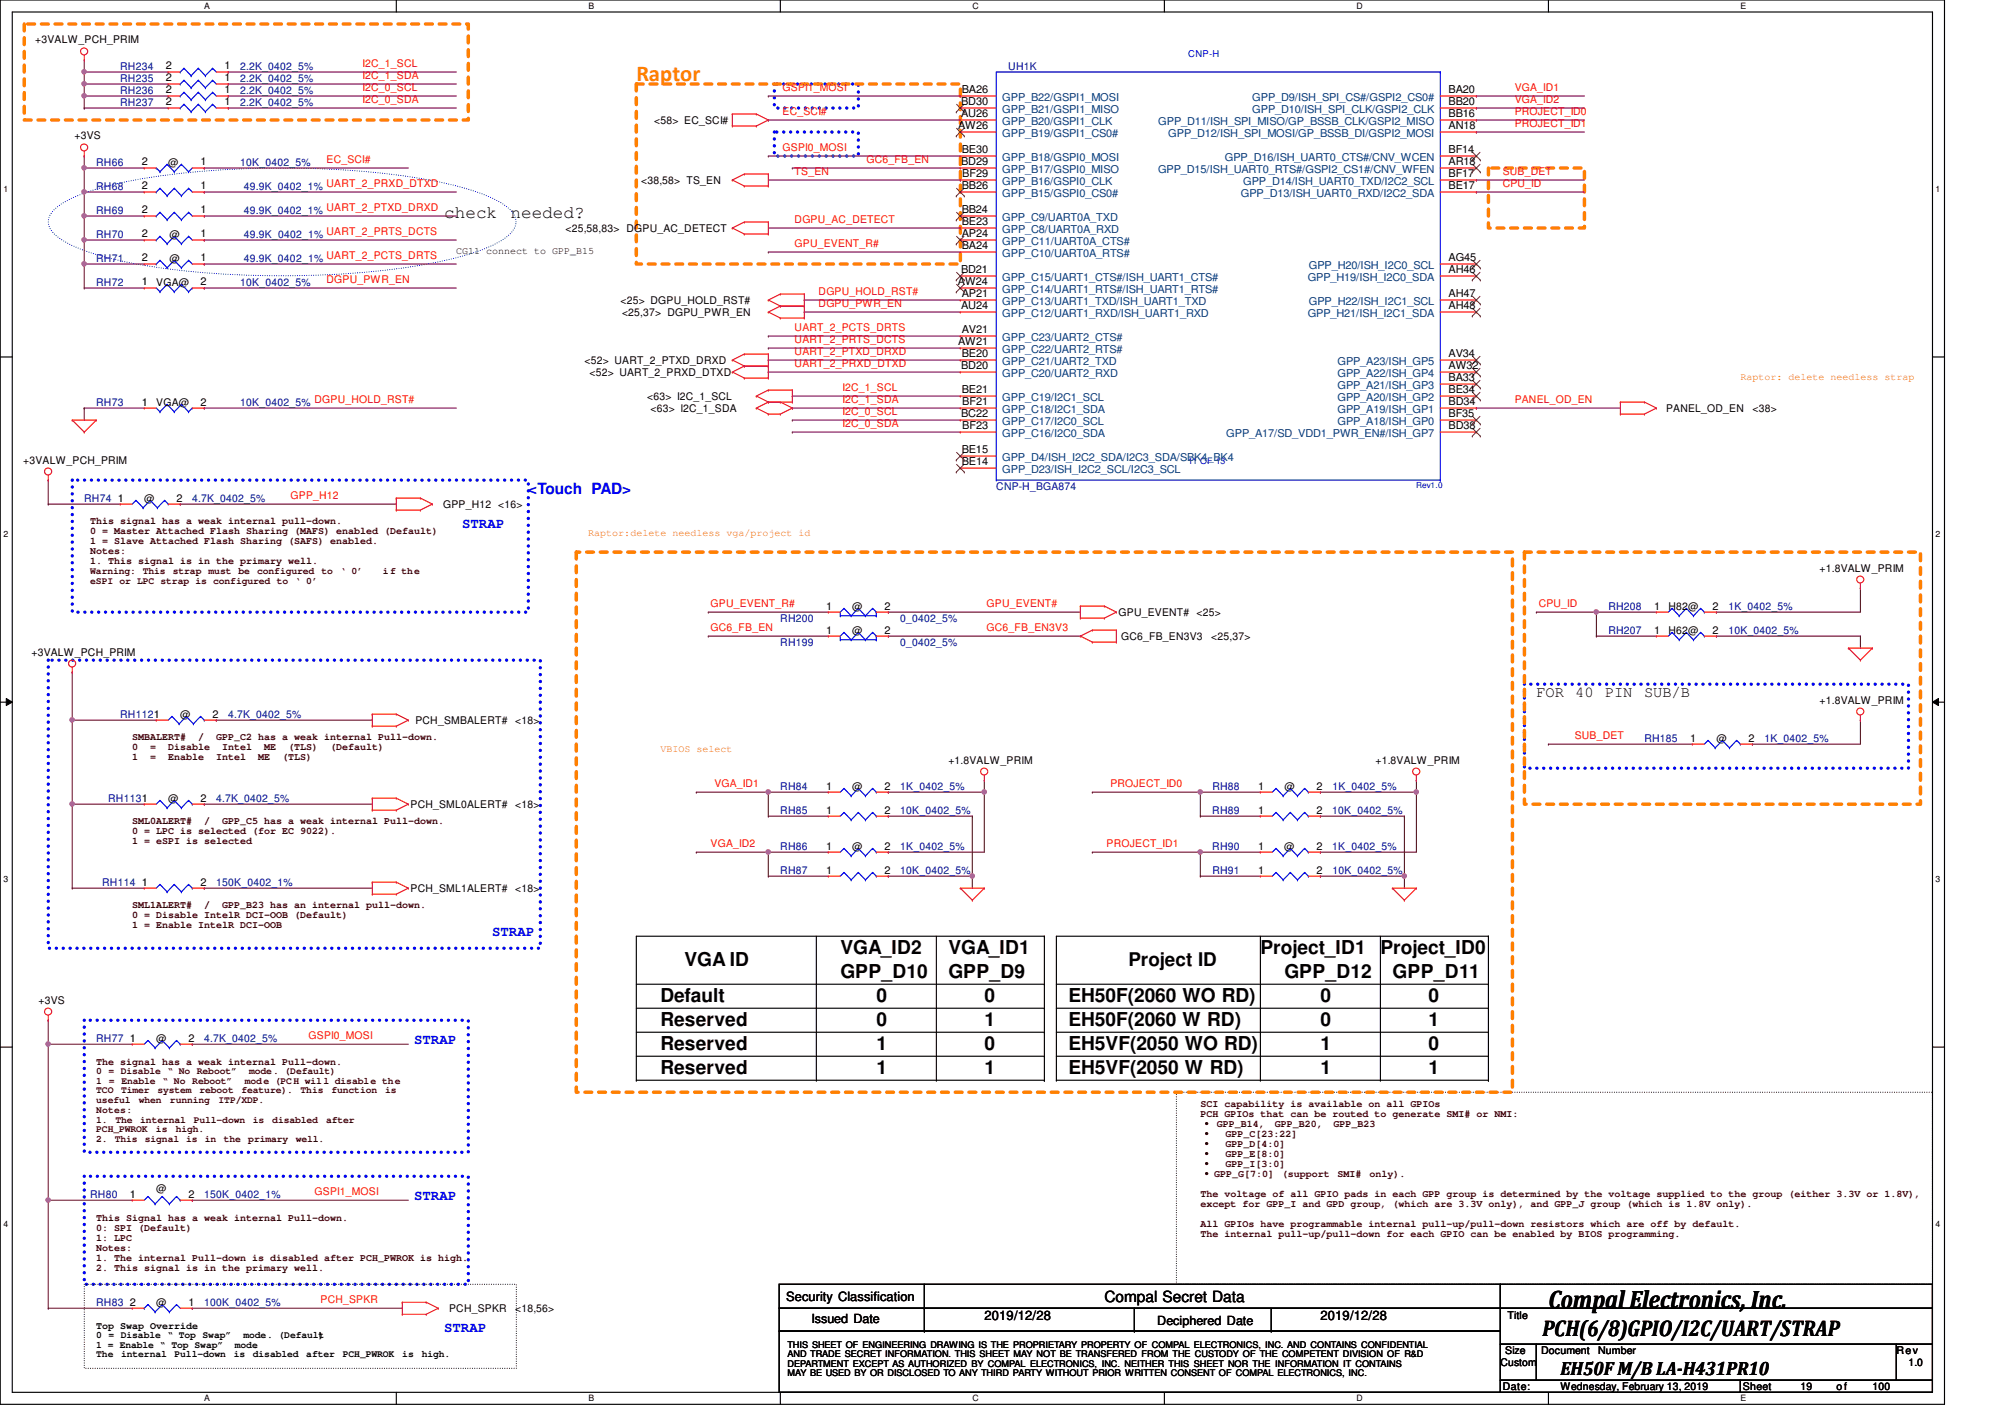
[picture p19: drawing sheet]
<svg xmlns="http://www.w3.org/2000/svg" width="297mm" height="210mm" viewBox="0 0 297 210" stroke-linecap="round" stroke-linejoin="round" font-family="sans-serif">
<defs><g id="words">
<text font-size="3.7" x="229.4" y="193.8">Compal Electronics, Inc.</text>
<text font-size="3.3" fill="#ff8000" x="94.3" y="12.1">Raptor</text>
<text font-size="3.3" x="228.5" y="197.9">PCH(6/8)GPIO/I2C/UART/STRAP</text>
<g font-size="2.8">
<text x="101.4" y="143.1">VGA ID</text>
<text x="124.5" y="141.3">VGA_ID2</text>
<text x="140.5" y="141.3">VGA_ID1</text>
<text x="167.2" y="143.1">Project ID</text>
<text x="186.7" y="141.3">Project_ID1</text>
<text x="204.5" y="141.3">Project_ID0</text>
<text x="97.8" y="148.4">Default</text>
<text x="124.5" y="144.9">GPP_D10</text>
<text x="129.8" y="148.4">0</text>
<text x="140.5" y="144.9">GPP_D9</text>
<text x="145.8" y="148.4">0</text>
<text x="158.3" y="148.4">EH50F(2060 WO RD)</text>
<text x="190.3" y="144.9">GPP_D12</text>
<text x="195.6" y="148.4">0</text>
<text x="206.3" y="144.9">GPP_D11</text>
<text x="211.6" y="148.4">0</text>
<text x="97.8" y="152">Reserved</text>
<text x="97.8" y="155.5">Reserved</text>
<text x="129.8" y="152">0</text>
<text x="129.8" y="155.5">1</text>
<text x="145.8" y="155.5">0</text>
<text x="145.8" y="152">1</text>
<text x="158.3" y="152">EH50F(2060 W RD)</text>
<text x="158.3" y="155.5">EH5VF(2050 WO RD)</text>
<text x="195.6" y="152">0</text>
<text x="195.6" y="155.5">1</text>
<text x="211.6" y="155.5">0</text>
<text x="211.6" y="152">1</text>
<text x="97.8" y="159.1">Reserved</text>
<text x="129.8" y="159.1">1</text>
<text x="145.8" y="159.1">1</text>
<text x="158.3" y="159.1">EH5VF(2050 W RD)</text>
<text x="195.6" y="159.1">1</text>
<text x="211.6" y="159.1">1</text>
<text x="231.2" y="203.6">EH50F M/B LA-H431PR10</text>
</g>
<g font-size="2.6">
<text x="65.8" y="32.3">check</text>
<text x="75.6" y="32.3">needed?</text>
</g>
<text font-size="2.3" fill="#00f" x="78.3" y="73.2">&lt;Touch PAD&gt;</text>
<g font-size="2.3">
<text x="227.6" y="103.2">FOR</text>
<text x="233.4" y="103.2">40</text>
<text x="237.8" y="103.2">PIN</text>
<text x="243.6" y="103.2">SUB/B</text>
<text x="163.6" y="192.9">Compal Secret Data</text>
</g>
<g font-size="2.1" fill="#00f">
<text x="68.5" y="78.1">STRAP</text>
<text x="72.9" y="138.6">STRAP</text>
<text x="61.4" y="154.6">STRAP</text>
<text x="61.4" y="177.7">STRAP</text>
<text x="65.8" y="197.3">STRAP</text>
</g>
<g font-size="1.9">
<text x="116.5" y="192.7">Security Classification</text>
<text x="120.2" y="196">Issued Date</text>
<text x="145.8" y="195.6">2019/12/28</text>
<text x="171.4" y="196.2">Deciphered Date</text>
<text x="195.6" y="195.6">2019/12/28</text>
</g>
<g font-size="1.6">
<text x="5.2" y="6.4">+3VALW_PCH_PRIM</text>
<text x="24.6" y="10.3">2</text>
<text x="33.3" y="10.3">1</text>
<text x="24.6" y="15.6">2</text>
<text x="24.6" y="12.1">2</text>
<text x="24.6" y="13.8">2</text>
<text x="33.3" y="15.6">1</text>
<text x="33.3" y="12.1">1</text>
<text x="33.3" y="13.8">1</text>
<text x="142.4" y="17.4">AU26</text>
<text x="142.4" y="15.6">BD30</text>
<text x="142.5" y="13.8">BA26</text>
<text x="214.6" y="13.8">BA20</text>
<text x="214.6" y="17.4">BB16</text>
<text x="214.6" y="15.6">BB20</text>
<text x="11" y="20.7">+3VS</text>
<text x="96.9" y="18.3">&lt;58&gt; EC_SCI#</text>
<text x="141.9" y="19.2">AW26</text>
<text x="142.5" y="22.7">BE30</text>
<text x="214.6" y="22.7">BF14</text>
<text x="214.6" y="19.2">AN18</text>
<text x="21" y="28.1">2</text>
<text x="21" y="24.5">2</text>
<text x="24.9" y="24.6">@</text>
<text x="29.7" y="28.1">1</text>
<text x="29.7" y="24.5">1</text>
<text x="95" y="27.2">&lt;38,58&gt; TS_EN</text>
<text x="142.4" y="24.5">BD29</text>
<text x="142.5" y="28.1">BB26</text>
<text x="142.6" y="26.3">BF29</text>
<text x="214.6" y="24.5">AR18</text>
<text x="214.6" y="26.3">BF17</text>
<text x="214.6" y="28.1">BE17</text>
<text x="21" y="31.6">2</text>
<text x="21" y="35.2">2</text>
<text x="25.1" y="35.2">@</text>
<text x="29.7" y="31.6">1</text>
<text x="29.7" y="35.2">1</text>
<text x="83.8" y="34.3">&lt;25,58,83&gt; DGPU_AC_DETECT</text>
<text x="142.5" y="31.6">BB24</text>
<text x="142.5" y="35.2">AP24</text>
<text x="142.5" y="33.4">BE23</text>
<text x="21" y="38.7">2</text>
<text x="25.1" y="38.8">@</text>
<text x="29.7" y="38.7">1</text>
<text x="142.4" y="40.5">BD21</text>
<text x="142.5" y="37">BA24</text>
<text x="214.6" y="40.5">AH46</text>
<text x="214.6" y="38.7">AG45</text>
<text x="21" y="42.3">1</text>
<text x="23.2" y="42.3">VGA@</text>
<text x="29.7" y="42.3">2</text>
<text x="91.9" y="45">&lt;25&gt; DGPU_HOLD_RST#</text>
<text x="92.2" y="46.8">&lt;25,37&gt; DGPU_PWR_EN</text>
<text x="141.9" y="42.3">AW24</text>
<text x="142.4" y="45.8">AU24</text>
<text x="142.5" y="44.1">AP21</text>
<text x="214.6" y="45.8">AH48</text>
<text x="214.6" y="44.1">AH47</text>
<text x="86.6" y="53.9">&lt;52&gt; UART_2_PTXD_DRXD</text>
<text x="141.9" y="51.2">AW21</text>
<text x="142.5" y="53">BE20</text>
<text x="142.5" y="49.4">AV21</text>
<text x="214.6" y="53">AV34</text>
<text x="87.3" y="55.7">&lt;52&gt; UART_2_PRXD_DTXD</text>
<text x="95.9" y="59.2">&lt;63&gt; I2C_1_SCL</text>
<text x="142.4" y="54.7">BD20</text>
<text x="142.5" y="58.3">BE21</text>
<text x="214.6" y="58.3">BE34</text>
<text x="214.6" y="56.5">BA33</text>
<text x="214.6" y="54.7">AW32</text>
<text x="21" y="60.1">1</text>
<text x="23.2" y="60.1">VGA@</text>
<text x="29.7" y="60.1">2</text>
<text x="96.4" y="61">&lt;63&gt; I2C_1_SDA</text>
<text x="142.4" y="61.8">BC22</text>
<text x="142.6" y="63.6">BF23</text>
<text x="142.6" y="60.1">BF21</text>
<text x="214.6" y="61.8">BF35</text>
<text x="214.6" y="60.1">BD34</text>
<text x="214.6" y="63.6">BD38</text>
<text x="246.8" y="61">PANEL_OD_EN</text>
<text x="259.6" y="61">&lt;38&gt;</text>
<text x="3.4" y="68.7">+3VALW_PCH_PRIM</text>
<text x="142.5" y="67.2">BE15</text>
<text x="142.5" y="69">BE14</text>
<text x="17.5" y="74.3">1</text>
<text x="21.4" y="74.3">@</text>
<text x="26.2" y="74.3">2</text>
<text x="65.7" y="75.2">GPP_H12 &lt;16&gt;</text>
<text x="269.6" y="84.7">+1.8VALW_PRIM</text>
<text x="122.4" y="90.3">1</text>
<text x="122.4" y="93.8">1</text>
<text x="126.3" y="90.3">@</text>
<text x="126.3" y="93.9">@</text>
<text x="131.1" y="90.3">2</text>
<text x="131.1" y="93.8">2</text>
<text x="165.7" y="91.2">GPU_EVENT# &lt;25&gt;</text>
<text x="166.1" y="94.8">GC6_FB_EN3V3</text>
<text x="179.4" y="94.8">&lt;25,37&gt;</text>
<text x="245" y="90.3">1</text>
<text x="245.1" y="93.8">1</text>
<text x="247.2" y="90.3">H82@</text>
<text x="247.2" y="93.9">H62@</text>
<text x="253.7" y="90.3">2</text>
<text x="253.7" y="93.8">2</text>
<text x="4.7" y="97.1">+3VALW_PCH_PRIM</text>
<text x="26.7" y="106.3">@</text>
<text x="31.5" y="106.3">2</text>
<text x="61.5" y="107.2">PCH_SMBALERT#</text>
<text x="76.3" y="107.2">&lt;18&gt;</text>
<text x="269.6" y="104.2">+1.8VALW_PRIM</text>
<text x="140.5" y="113.1">+1.8VALW_PRIM</text>
<text x="203.8" y="113.1">+1.8VALW_PRIM</text>
<text x="250.4" y="109.8">1</text>
<text x="254.3" y="109.9">@</text>
<text x="259.1" y="109.8">2</text>
<text x="24.9" y="118.8">@</text>
<text x="29.7" y="118.7">2</text>
<text x="60.8" y="119.7">PCH_SML0ALERT#</text>
<text x="76.3" y="119.7">&lt;18&gt;</text>
<text x="122.4" y="117">1</text>
<text x="126.3" y="117">@</text>
<text x="131.1" y="117">2</text>
<text x="186.4" y="117">1</text>
<text x="190.3" y="117">@</text>
<text x="195.1" y="117">2</text>
<text x="122.4" y="125.8">1</text>
<text x="122.4" y="120.5">1</text>
<text x="126.3" y="125.9">@</text>
<text x="131.1" y="125.8">2</text>
<text x="131.1" y="120.5">2</text>
<text x="186.4" y="120.5">1</text>
<text x="186.4" y="125.8">1</text>
<text x="190.3" y="125.9">@</text>
<text x="195.1" y="120.5">2</text>
<text x="195.1" y="125.8">2</text>
<text x="21" y="131.2">1</text>
<text x="29.7" y="131.2">2</text>
<text x="122.4" y="129.4">1</text>
<text x="131.1" y="129.4">2</text>
<text x="186.4" y="129.4">1</text>
<text x="195.1" y="129.4">2</text>
<text x="60.8" y="132.1">PCH_SML1ALERT#</text>
<text x="76.3" y="132.1">&lt;18&gt;</text>
<text x="5.7" y="148.7">+3VS</text>
<text x="19.3" y="154.3">1</text>
<text x="23.2" y="154.3">@</text>
<text x="27.9" y="154.3">2</text>
<text x="19.3" y="177.4">1</text>
<text x="23.2" y="176.6">@</text>
<text x="27.9" y="177.4">2</text>
<text x="19.3" y="193.4">2</text>
<text x="23.2" y="193.5">@</text>
<text x="27.9" y="193.4">1</text>
<text x="66.5" y="194.3">PCH_SPKR</text>
<text x="76.3" y="194.3">&lt;18,56&gt;</text>
<text x="223.3" y="195.4">Title</text>
<text x="222.3" y="202.3">Custom</text>
<text x="223" y="200.6">Size</text>
<text x="228.3" y="200.6">Document</text>
<text x="236.8" y="200.6">Number</text>
<text x="281" y="200.6">Rev</text>
<text x="282.7" y="202.3">1.0</text>
<text x="222.6" y="205.9">Date:</text>
<text x="231.2" y="205.9">Wednesday, February 13, 2019</text>
<text x="258.2" y="205.9">Sheet</text>
<text x="266.7" y="205.9">19</text>
<text x="272.1" y="205.9">o f</text>
<text x="277.4" y="205.9">100</text>
</g>
<g font-size="1.6" fill="#000080">
<text x="17.8" y="10.3">RH234</text>
<text x="35.6" y="10.3">2.2K_0402_5%</text>
<text x="149.4" y="10.3">UH1K</text>
<text x="17.8" y="15.7">RH237</text>
<text x="17.8" y="12.1">RH235</text>
<text x="17.8" y="13.9">RH236</text>
<text x="35.6" y="15.7">2.2K_0402_5%</text>
<text x="35.6" y="12.1">2.2K_0402_5%</text>
<text x="35.6" y="13.9">2.2K_0402_5%</text>
<text x="14.3" y="28.1">RH68</text>
<text x="14.3" y="24.6">RH66</text>
<text x="35.6" y="24.6">10K_0402_5%</text>
<text x="36.1" y="28.1">49.9K_0402_1%</text>
<text x="14.3" y="31.7">RH69</text>
<text x="14.3" y="35.2">RH70</text>
<text x="36.1" y="31.7">49.9K_0402_1%</text>
<text x="36.1" y="35.2">49.9K_0402_1%</text>
<text x="14.3" y="38.8">RH71</text>
<text x="36.1" y="38.8">49.9K_0402_1%</text>
<text x="14.3" y="42.3">RH72</text>
<text x="35.6" y="42.3">10K_0402_5%</text>
<text x="14.3" y="60.1">RH73</text>
<text x="35.6" y="60.1">10K_0402_5%</text>
<text x="12.5" y="74.3">RH74</text>
<text x="28.5" y="74.3">4.7K_0402_5%</text>
<text x="147.6" y="72.6">CNP-H_BGA874</text>
<text x="115.6" y="92.1">RH200</text>
<text x="115.6" y="95.7">RH199</text>
<text x="133.4" y="92.1">0_0402_5%</text>
<text x="133.4" y="95.7">0_0402_5%</text>
<text x="238.3" y="90.3">RH208</text>
<text x="238.3" y="93.9">RH207</text>
<text x="256.1" y="90.3">1K_0402_5%</text>
<text x="256.1" y="93.9">10K_0402_5%</text>
<text x="17.8" y="106.3">RH1121</text>
<text x="33.8" y="106.3">4.7K_0402_5%</text>
<text x="243.6" y="109.9">RH185</text>
<text x="261.4" y="109.9">1K_0402_5%</text>
<text x="16" y="118.8">RH1131</text>
<text x="32" y="118.8">4.7K_0402_5%</text>
<text x="115.6" y="117">RH84</text>
<text x="133.4" y="117">1K_0402_5%</text>
<text x="179.6" y="117">RH88</text>
<text x="197.4" y="117">1K_0402_5%</text>
<text x="115.6" y="125.9">RH86</text>
<text x="115.6" y="120.6">RH85</text>
<text x="133.4" y="125.9">1K_0402_5%</text>
<text x="133.4" y="120.6">10K_0402_5%</text>
<text x="179.6" y="120.6">RH89</text>
<text x="179.6" y="125.9">RH90</text>
<text x="197.4" y="120.6">10K_0402_5%</text>
<text x="197.4" y="125.9">1K_0402_5%</text>
<text x="15.2" y="131.2">RH114</text>
<text x="32" y="131.2">150K_0402_1%</text>
<text x="115.6" y="129.4">RH87</text>
<text x="133.4" y="129.4">10K_0402_5%</text>
<text x="179.6" y="129.4">RH91</text>
<text x="197.4" y="129.4">10K_0402_5%</text>
<text x="14.3" y="154.3">RH77</text>
<text x="30.3" y="154.3">4.7K_0402_5%</text>
<text x="13.4" y="177.4">RH80</text>
<text x="30.3" y="177.4">150K_0402_1%</text>
<text x="14.3" y="193.5">RH83</text>
<text x="30.3" y="193.5">100K_0402_5%</text>
</g>
<g font-size="1.6" fill="#f00">
<text x="53.7" y="11.7">I2C_1_SDA</text>
<text x="53.7" y="9.9">I2C_1_SCL</text>
<text x="53.7" y="15.2">I2C_0_SDA</text>
<text x="53.7" y="13.5">I2C_0_SCL</text>
<text x="115.9" y="17">EC_SCI#</text>
<text x="115.9" y="13.5">GSPI1_MOSI</text>
<text x="224.4" y="17">PROJECT_ID0</text>
<text x="224.4" y="13.5">VGA_ID1</text>
<text x="224.4" y="15.2">VGA_ID2</text>
<text x="115.9" y="22.4">GSPI0_MOSI</text>
<text x="224.4" y="18.8">PROJECT_ID1</text>
<text x="48.4" y="24.1">EC_SCI#</text>
<text x="48.4" y="27.7">UART_2_PRXD_DTXD</text>
<text x="117.7" y="25.9">TS_EN</text>
<text x="128.4" y="24.1">GC6_FB_EN</text>
<text x="222.6" y="27.7">CPU_ID</text>
<text x="222.6" y="25.9">SUB_DET</text>
<text x="48.4" y="34.8">UART_2_PRTS_DCTS</text>
<text x="48.4" y="31.2">UART_2_PTXD_DRXD</text>
<text x="117.7" y="33">DGPU_AC_DETECT</text>
<text x="48.4" y="41.9">DGPU_PWR_EN</text>
<text x="48.4" y="38.4">UART_2_PCTS_DRTS</text>
<text x="117.7" y="36.6">GPU_EVENT_R#</text>
<text x="121.3" y="45.5">DGPU_PWR_EN</text>
<text x="121.3" y="43.7">DGPU_HOLD_RST#</text>
<text x="117.7" y="50.8">UART_2_PRTS_DCTS</text>
<text x="117.7" y="49">UART_2_PCTS_DRTS</text>
<text x="117.7" y="52.6">UART_2_PTXD_DRXD</text>
<text x="46.6" y="59.7">DGPU_HOLD_RST#</text>
<text x="117.7" y="54.4">UART_2_PRXD_DTXD</text>
<text x="124.8" y="59.7">I2C_1_SDA</text>
<text x="124.8" y="57.9">I2C_1_SCL</text>
<text x="224.4" y="59.7">PANEL_OD_EN</text>
<text x="124.8" y="63.2">I2C_0_SDA</text>
<text x="124.8" y="61.5">I2C_0_SCL</text>
<text x="43" y="73.9">GPP_H12</text>
<text x="105.3" y="89.9">GPU_EVENT_R#</text>
<text x="146.2" y="89.9">GPU_EVENT#</text>
<text x="228" y="89.9">CPU_ID</text>
<text x="105.3" y="93.5">GC6_FB_EN</text>
<text x="146.2" y="93.5">GC6_FB_EN3V3</text>
<text x="233.3" y="109.5">SUB_DET</text>
<text x="105.8" y="116.6">VGA_ID1</text>
<text x="164.5" y="116.6">PROJECT_ID0</text>
<text x="105.3" y="125.5">VGA_ID2</text>
<text x="164" y="125.5">PROJECT_ID1</text>
<text x="45.7" y="153.9">GSPI0_MOSI</text>
<text x="46.6" y="177">GSPI1_MOSI</text>
<text x="47.5" y="193">PCH_SPKR</text>
</g>
<g font-size="1.6" fill="#004080">
<text x="148.5" y="14.9">GPP_B22/GSPI1_MOSI</text>
<text x="148.5" y="16.7">GPP_B21/GSPI1_MISO</text>
<text x="185.5" y="14.9">GPP_D9/ISH_SPI_CS#/GSPI2_CS0#</text>
<text x="185.5" y="16.7">GPP_D10/ISH_SPI_CLK/GSPI2_CLK</text>
<text x="148.5" y="18.5">GPP_B20/GSPI1_CLK</text>
<text x="148.5" y="23.8">GPP_B18/GSPI0_MOSI</text>
<text x="148.5" y="20.3">GPP_B19/GSPI1_CS0#</text>
<text x="171.6" y="18.5">GPP_D11/ISH_SPI_MISO/GP_BSSB_CLK/GSPI2_MISO</text>
<text x="173.1" y="20.3">GPP_D12/ISH_SPI_MOSI/GP_BSSB_DI/GSPI2_MOSI</text>
<text x="181.5" y="23.8">GPP_D16/ISH_UART0_CTS#/CNV_WCEN</text>
<text x="148.5" y="29.2">GPP_B15/GSPI0_CS0#</text>
<text x="148.5" y="27.4">GPP_B16/GSPI0_CLK</text>
<text x="148.5" y="25.6">GPP_B17/GSPI0_MISO</text>
<text x="171.6" y="25.6">GPP_D15/ISH_UART0_RTS#/GSPI2_CS1#/CNV_WFEN</text>
<text x="183.8" y="29.2">GPP_D13/ISH_UART0_RXD/I2C2_SDA</text>
<text x="184.2" y="27.4">GPP_D14/ISH_UART0_TXD/I2C2_SCL</text>
<text x="148.5" y="32.7">GPP_C9/UART0A_TXD</text>
<text x="148.5" y="34.5">GPP_C8/UART0A_RXD</text>
<text x="148.5" y="41.6">GPP_C15/UART1_CTS#/ISH_UART1_CTS#</text>
<text x="148.5" y="36.3">GPP_C11/UART0A_CTS#</text>
<text x="148.5" y="38.1">GPP_C10/UART0A_RTS#</text>
<text x="193.7" y="41.6">GPP_H19/ISH_I2C0_SDA</text>
<text x="193.9" y="39.8">GPP_H20/ISH_I2C0_SCL</text>
<text x="148.5" y="43.4">GPP_C14/UART1_RTS#/ISH_UART1_RTS#</text>
<text x="148.5" y="46.9">GPP_C12/UART1_RXD/ISH_UART1_RXD</text>
<text x="148.5" y="45.2">GPP_C13/UART1_TXD/ISH_UART1_TXD</text>
<text x="193.7" y="46.9">GPP_H21/ISH_I2C1_SDA</text>
<text x="193.9" y="45.2">GPP_H22/ISH_I2C1_SCL</text>
<text x="148.5" y="50.5">GPP_C23/UART2_CTS#</text>
<text x="148.5" y="52.3">GPP_C22/UART2_RTS#</text>
<text x="148.5" y="54.1">GPP_C21/UART2_TXD</text>
<text x="148.5" y="59.4">GPP_C19/I2C1_SCL</text>
<text x="148.5" y="55.8">GPP_C20/UART2_RXD</text>
<text x="198.1" y="59.4">GPP_A20/ISH_GP2</text>
<text x="198.1" y="57.6">GPP_A21/ISH_GP3</text>
<text x="198.1" y="55.8">GPP_A22/ISH_GP4</text>
<text x="198.1" y="54.1">GPP_A23/ISH_GP5</text>
<text x="148.5" y="64.7">GPP_C16/I2C0_SDA</text>
<text x="148.5" y="62.9">GPP_C17/I2C0_SCL</text>
<text x="148.5" y="61.2">GPP_C18/I2C1_SDA</text>
<text x="181.7" y="64.7">GPP_A17/SD_VDD1_PWR_EN#/ISH_GP7</text>
<text x="198.1" y="62.9">GPP_A18/ISH_GP0</text>
<text x="198.1" y="61.2">GPP_A19/ISH_GP1</text>
<text x="148.5" y="68.3">GPP_D4/ISH_I2C2_SDA/I2C3_SDA/SBK4_BK4</text>
<text x="148.5" y="70.1">GPP_D23/ISH_I2C2_SCL/I2C3_SCL</text>
</g>
<g font-size="1.5">
<text x="67.6" y="37.7">CG11 connect to GPP_B15</text>
<text x="14.3" y="196.8">Top Swap Override</text>
</g>
<g font-size="1.5" fill="#ff8000">
<text x="257.8" y="56.3">Raptor: delete needless strap</text>
<text x="87.2" y="79.5">Raptor:delete needless vga/project id</text>
<text x="97.8" y="111.5">VBIOS select</text>
</g>
<g font-size="1.5" fill="#400000">
<text x="13.4" y="77.7">This signal has a weak internal pull-down.</text>
<text x="13.4" y="79.2">0 = Master Attached Flash Sharing (MAFS) enabled (Default)</text>
<text x="13.4" y="80.6">1 = Slave Attached Flash Sharing (SAFS) enabled.</text>
<text x="13.4" y="82.1">Notes:</text>
<text x="13.4" y="83.6">1. This signal is in the primary well.</text>
<text x="19.6" y="109.7">SMBALERT#</text>
<text x="19.6" y="111.2">0</text>
<text x="19.6" y="112.6">1</text>
<text x="22.3" y="111.2">=</text>
<text x="22.3" y="112.6">=</text>
<text x="24.9" y="111.2">Disable</text>
<text x="24.9" y="112.6">Enable</text>
<text x="29.4" y="109.7">/</text>
<text x="32" y="109.7">GPP_C2 has a weak internal Pull-down.</text>
<text x="32" y="112.6">Intel</text>
<text x="32.9" y="111.2">Intel</text>
<text x="38.3" y="112.6">ME</text>
<text x="39.2" y="111.2">ME</text>
<text x="41.8" y="112.6">(TLS)</text>
<text x="42.7" y="111.2">(TLS)</text>
<text x="48.9" y="111.2">(Default)</text>
<text x="19.6" y="122.1">SML0ALERT#</text>
<text x="19.6" y="123.6">0 = LPC is selected (for EC 9022).</text>
<text x="19.6" y="125.1">1 = eSPI is selected</text>
<text x="30.3" y="122.1">/</text>
<text x="32.9" y="122.1">GPP_C5 has a weak internal Pull-down.</text>
<text x="19.6" y="134.6">SML1ALERT#</text>
<text x="19.6" y="136.1">0 = Disable IntelR DCI-OOB (Default)</text>
<text x="19.6" y="137.5">1 = Enable IntelR DCI-OOB</text>
<text x="30.3" y="134.6">/</text>
<text x="32.9" y="134.6">GPP_B23 has an internal pull-down.</text>
<text x="14.3" y="157.7">The signal has a weak internal Pull-down.</text>
<text x="177.8" y="163.9">SCI capability is available on all GPIOs</text>
<text x="177.8" y="165.4">PCH GPIOs that can be routed to generate SMI# or NMI:</text>
<text x="177.9" y="166.9">‧ GPP_B14,</text>
<text x="188.9" y="166.9">GPP_B20,</text>
<text x="197.6" y="166.9">GPP_B23</text>
<text x="177.9" y="168.4">‧</text>
<text x="177.9" y="169.9">‧</text>
<text x="177.9" y="171.4">‧</text>
<text x="177.9" y="172.8">‧</text>
<text x="181.6" y="168.4">GPP_C[23:22]</text>
<text x="181.6" y="169.8">GPP_D[4:0]</text>
<text x="181.6" y="171.3">GPP_E[8:0]</text>
<text x="181.6" y="172.8">GPP_I[3:0]</text>
<text x="177.8" y="177.2">The voltage of all GPIO pads in each GPP group is determined by the voltage supplied to the group (either 3.3V or 1.8V),</text>
<text x="177.8" y="178.7">except for GPP_I and GPD group, (which are 3.3V only), and GPP_J group (which is 1.8V only).</text>
<text x="177.9" y="174.3">‧GPP_G[7:0]</text>
<text x="189.9" y="174.3">(support</text>
<text x="198.2" y="174.3">SMI#</text>
<text x="202.9" y="174.3">only).</text>
<text x="14.3" y="180.8">This Signal has a weak internal Pull-down.</text>
<text x="14.3" y="182.3">0: SPI (Default)</text>
<text x="14.3" y="183.8">1: LPC</text>
<text x="14.3" y="185.2">Notes:</text>
<text x="177.8" y="181.7">All GPIOs have programmable internal pull-up/pull-down resistors which are off by default.</text>
<text x="177.8" y="183.2">The internal pull-up/pull-down for each GPIO can be enabled by BIOS programming.</text>
<text x="14.3" y="186.7">1. The internal Pull-down is disabled after PCH_PWROK is high.</text>
<text x="14.3" y="188.2">2. This signal is in the primary well.</text>
</g>
<text font-size="1.4" fill="#00f" x="176" y="8.4">CNP-H</text>
<g font-size="1.4" fill="#400000">
<text x="13.4" y="85">Warning: This</text>
<text x="13.4" y="86.4">eSPI or LPC strap is configured to ‘ 0’</text>
<text x="25.6" y="85">strap</text>
<text x="30.9" y="85">must</text>
<text x="35.3" y="85">be</text>
<text x="38.1" y="85">configured</text>
<text x="47.6" y="85">to</text>
<text x="50.4" y="85">‘ 0’</text>
<text x="56.7" y="85">if the</text>
<text x="14.3" y="159.1">0 = Disable “ No Reboot”</text>
<text x="14.3" y="160.5">1 = Enable “ No Reboot”</text>
<text x="14.3" y="162">TCO</text>
<text x="17.9" y="162">Timer</text>
<text x="23.3" y="162">system</text>
<text x="29.5" y="162">reboot</text>
<text x="35.8" y="162">feature).</text>
<text x="36.3" y="160.5">mode (PCH will disable the</text>
<text x="36.9" y="159.1">mode. (Default)</text>
<text x="44.5" y="162">This</text>
<text x="49.1" y="162">function</text>
<text x="57.1" y="162">is</text>
<text x="14.3" y="163.4">useful</text>
<text x="14.3" y="164.8">Notes:</text>
<text x="14.3" y="166.3">1.</text>
<text x="14.3" y="167.7">PCH_PWROK</text>
<text x="17.1" y="166.3">The</text>
<text x="20.6" y="163.4">when</text>
<text x="20.8" y="166.3">internal</text>
<text x="23.1" y="167.7">is</text>
<text x="25.2" y="163.4">running</text>
<text x="26" y="167.7">high.</text>
<text x="28.7" y="166.3">Pull-down</text>
<text x="32.4" y="163.4">ITP/XDP.</text>
<text x="37.5" y="166.3">is</text>
<text x="40.3" y="166.3">disabled</text>
<text x="48.3" y="166.3">after</text>
<text x="14.3" y="169.2">2.</text>
<text x="17" y="169.2">This</text>
<text x="21.5" y="169.2">signal</text>
<text x="27.6" y="169.2">is</text>
<text x="30.3" y="169.2">in</text>
<text x="33.1" y="169.2">the</text>
<text x="36.8" y="169.2">primary</text>
<text x="43.8" y="169.2">well.</text>
</g>
<g font-size="1.4">
<text x="14.3" y="198.2">0 = Disable “ Top Swap”</text>
<text x="14.3" y="199.6">1 = Enable “ Top Swap”</text>
<text x="14.3" y="201.1">The</text>
<text x="17.9" y="201.1">internal</text>
<text x="25.9" y="201.1">Pull-down</text>
<text x="34.6" y="201.1">is</text>
<text x="34.8" y="199.6">mode</text>
<text x="36.1" y="198.2">mode. (Default</text>
<text x="37.4" y="199.6">.</text>
<text x="37.5" y="201.1">disabled</text>
<text x="45.4" y="201.1">after</text>
<text x="47.2" y="198.2">)</text>
<text x="50.8" y="201.1">PCH_PWROK</text>
<text x="59.6" y="201.1">is</text>
<text x="62.5" y="201.1">high.</text>
<text x="116.7" y="199.6">THIS SHEET OF ENGINEERING DRAWING IS THE PROPRIETARY PROPERTY OF COMPAL ELECTRONICS, INC. AND CONTAINS CONFIDENTIAL</text>
<text x="116.7" y="201">AND TRADE SECRET INFORMATION. THIS SHEET MAY NOT BE TRANSFERED FROM THE CUSTODY OF THE COMPETENT DIVISION OF R&amp;D</text>
<text x="116.7" y="202.4">DEPARTMENT EXCEPT AS AUTHORIZED BY COMPAL ELECTRONICS, INC. NEITHER THIS SHEET NOR THE INFORMATION IT CONTAINS</text>
<text x="116.7" y="203.8">MAY BE USED BY OR DISCLOSED TO ANY THIRD PARTY WITHOUT PRIOR WRITTEN CONSENT OF COMPAL ELECTRONICS, INC.</text>
</g>
<g font-size="1.3">
<text x="30.3" y="1.3">A</text>
<text x="87.2" y="1.3">B</text>
<text x="144.1" y="1.3">C</text>
<text x="201" y="1.3">D</text>
<text x="257.8" y="1.3">E</text>
<text x=".5" y="28.4">1</text>
<text x="286.8" y="28.4">1</text>
<text x=".5" y="79.5">2</text>
<text x="286.8" y="79.5">2</text>
<text x=".5" y="130.7">3</text>
<text x="286.8" y="130.7">3</text>
<text x=".5" y="181.8">4</text>
<text x="286.8" y="181.8">4</text>
<text x="30.3" y="207.6">A</text>
<text x="87.2" y="207.6">B</text>
<text x="144.1" y="207.6">C</text>
<text x="201" y="207.6">D</text>
<text x="257.8" y="207.6">E</text>
</g>
<text font-size="1.3" fill="#00f" x="176" y="68.7">11 OF 13</text>
<text font-size="1.2" fill="#00f" x="209.8" y="72.3">Rev1.0</text>
</g></defs>
<path d="M0 0h288.1v208h-288.1zM1.8 1.8h284.5v204.4h-284.5z" fill="none" stroke="#000" stroke-width=".17"/>
<g fill="#fff">
<path d="M30.3 .2h.8v1.4h-.8z"/>
<path d="M30.3 206.4h.8v1.4h-.8z"/>
</g>
<path d="M58.7 0v1.8M58.7 206.2v1.8" fill="none" stroke="#000" stroke-width=".17"/>
<g fill="#fff">
<path d="M87.2 .2h.8v1.4h-.8z"/>
<path d="M87.2 206.4h.8v1.4h-.8z"/>
</g>
<path d="M115.6 0v1.8M115.6 206.2v1.8" fill="none" stroke="#000" stroke-width=".17"/>
<g fill="#fff">
<path d="M144.1 .2h.8v1.4h-.8z"/>
<path d="M144.1 206.4h.8v1.4h-.8z"/>
</g>
<path d="M172.5 0v1.8M172.5 206.2v1.8" fill="none" stroke="#000" stroke-width=".17"/>
<g fill="#fff">
<path d="M201 .2h.8v1.4h-.8z"/>
<path d="M201 206.4h.8v1.4h-.8z"/>
</g>
<path d="M229.4 0v1.8M229.4 206.2v1.8" fill="none" stroke="#000" stroke-width=".17"/>
<g fill="#fff">
<path d="M257.8 .2h.9v1.4h-.9z"/>
<path d="M257.8 206.4h.9v1.4h-.9z"/>
<path d="M.5 27.3h.7v1.4h-.7z"/>
<path d="M286.8 27.3h.6v1.4h-.6z"/>
<path d="M.5 78.4h.7v1.4h-.7z"/>
<path d="M286.8 78.4h.6v1.4h-.6z"/>
</g>
<path d="M0 52.9h1.8M286.3 52.9h1.8" fill="none" stroke="#000" stroke-width=".17"/>
<g fill="#fff">
<path d="M.5 129.5h.7v1.4h-.7z"/>
<path d="M286.8 129.5h.6v1.4h-.6z"/>
</g>
<path d="M0 104h1.8M286.3 104h1.8" fill="none" stroke="#000" stroke-width=".17"/>
<path d="M.9 103.5l.9 .5-.9 .5zM286.3 104l.9-.5v1z" fill="#000"/>
<path d="M.9 103.5l.9 .5-.9 .5zM286.3 104l.9-.5v1z" fill="none" stroke="#000" stroke-width=".15"/>
<g fill="#fff">
<path d="M.5 180.6h.7v1.4h-.7z"/>
<path d="M286.8 180.6h.6v1.4h-.6z"/>
</g>
<g fill="none" stroke="#000" stroke-width=".17">
<path d="M120.9 138.7v21.3M138.7 138.7v21.3M154.7 138.7h.1M154.7 138.7h-60.4v21.3M154.7 138.7v21.3M186.7 138.7v21.3M204.5 138.7v21.3M220.5 138.7h.1M220.5 138.7h-64v21.3M220.5 138.7v21.3M0 155.1h1.8M94.3 145.8h60.4"/>
<path d="M94.3 156.5h60.4M94.3 152.9h60.4M94.3 149.4h60.4M154.7 145.8h.1M154.7 156.5h.1M154.7 152.9h.1M154.7 149.4h.1M156.5 145.8h64M156.5 156.5h64M156.5 152.9h64M156.5 149.4h64M220.5 145.8h.1"/>
<path d="M220.5 149.4h.1M220.5 152.9h.1M220.5 156.5h.1M286.3 155.1h1.8M94.3 160h.1M94.3 160h60.4M120.9 160h.1M138.7 160h.1M154.7 160h.1M156.5 160h.1M156.5 160h64M186.7 160h.1"/>
<path d="M204.5 160h.1M220.5 160h.1"/>
</g>
<path d="M114.7 12.4h12.5v3.6h-12.5zM114.7 19.6h12.5v3.5h-12.5zM10.7 71.1h67.6v19.6h-67.6zM7.2 97.8h72.8v42.7h-72.8zM225.8 101.3h56.9v12.5h-56.9zM12.5 151.1h56.9v19.6h-56.9zM12.5 174.2h56.9v16h-56.9z" fill="none" stroke="#00f" stroke-width=".51" stroke-dasharray="0 1"/>
<path d="M174.3 161.8h112v28.4h-112zM12.5 190.2h64v12.5h-64z" fill="none" stroke="#000" stroke-width=".17" stroke-dasharray="0 .3"/>
<path d="M8.3 30.8a20.5 20.5 0 0 1 8-3.3 120.4 120.4 0 0 1 31.4-2.5 96.1 96.1 0 0 1 21.4 2.9 18.4 18.4 0 0 1 6.2 2.9 2.37 2.37 0 0 1 0 4.1 20.6 20.6 0 0 1-8 3.4 119.7 119.7 0 0 1-31.4 2.4 95.3 95.3 0 0 1-21.4-2.9 18.3 18.3 0 0 1-6.2-2.9 2.38 2.38 0 0 1 0-4.1z" fill="none" stroke="#00f" stroke-width=".17" stroke-dasharray="0 .3"/>
<path d="M3.6 3.6h65.8v14.2h-65.8zM94.3 12.4h48v26.7h-48zM220.5 24.9h14.2v8.9h-14.2zM85.4 81.8h138.7v80h-138.7zM225.8 81.8h58.7v37.3h-58.7z" fill="none" stroke="#ff8000" stroke-width=".51" stroke-dasharray="1 1"/>
<path d="M12.5 10.7h.1M12.5 10.7h12.4" fill="none" stroke="#800040" stroke-width=".17"/>
<circle cx="12.5" cy="10.6" r=".32" fill="#f0f"/>
<circle cx="12.5" cy="10.6" r=".32" fill="none" stroke="#f0f" stroke-width=".17"/>
<path d="M12.5 10.7h.1M12.5 12.4h.1M12.5 16h.1M12.5 14.2h.1M12.5 8.9v3.5M12.5 14.2v1.8M12.5 16h12.4M12.5 14.2h12.4" fill="none" stroke="#800040" stroke-width=".17"/>
<circle cx="12.5" cy="14.2" r=".32" fill="#f0f"/>
<circle cx="12.5" cy="14.2" r=".32" fill="none" stroke="#f0f" stroke-width=".17"/>
<path d="M12.5 12.4h.1M12.5 12.4h12.4" fill="none" stroke="#800040" stroke-width=".17"/>
<circle cx="12.5" cy="12.4" r=".32" fill="#f0f"/>
<circle cx="12.5" cy="12.4" r=".32" fill="none" stroke="#f0f" stroke-width=".17"/>
<g fill="none" stroke="#800040" stroke-width=".17">
<path d="M12.5 14.2h.1M12.5 12.4v1.8M12.5 23.1h.1M12.5 32h.1M12.5 23.1v1.8M12.5 28.4v3.6M12.5 32h8.9M12.5 28.4h.1M12.5 28.4h8.9M30.3 39.1h.1M30.3 39.1h37.3M30.3 35.6h.1"/>
<path d="M30.3 35.6h37.3M30.3 28.4h.1M30.3 28.4h37.3M30.3 32h.1M30.3 32h37.3M12.5 42.7h.1M12.5 42.7h8.9"/>
</g>
<circle cx="12.5" cy="32" r=".32" fill="#f0f"/>
<circle cx="12.5" cy="32" r=".32" fill="none" stroke="#f0f" stroke-width=".17"/>
<path d="M12.5 32h.1M12.5 35.6h.1M12.5 32v3.6M12.5 35.6h8.9" fill="none" stroke="#800040" stroke-width=".17"/>
<circle cx="12.5" cy="35.5" r=".32" fill="#f0f"/>
<circle cx="12.5" cy="35.5" r=".32" fill="none" stroke="#f0f" stroke-width=".17"/>
<path d="M12.5 35.6h.1M12.5 39.1h.1M12.5 35.6v3.5M12.5 39.1h8.9" fill="none" stroke="#800040" stroke-width=".17"/>
<circle cx="12.5" cy="39.1" r=".32" fill="#f0f"/>
<circle cx="12.5" cy="39.1" r=".32" fill="none" stroke="#f0f" stroke-width=".17"/>
<g fill="none" stroke="#800040" stroke-width=".17">
<path d="M12.5 39.1h.1M12.5 39.1v3.6M113.8 23.1h.1M113.8 23.1h28.5M30.3 42.7h.1M30.3 42.7h37.3M7.2 71.1h.1M7.2 71.1v3.6M7.2 151.1h.1M7.2 154.7h.1M7.2 151.1v26.7M7.2 154.7h12.4"/>
<path d="M28.5 154.7h.1M28.5 154.7h32"/>
</g>
<circle cx="7.1" cy="177.8" r=".32" fill="#f0f"/>
<circle cx="7.1" cy="177.8" r=".32" fill="none" stroke="#f0f" stroke-width=".17"/>
<circle cx="7.1" cy="154.7" r=".32" fill="#f0f"/>
<circle cx="7.1" cy="154.7" r=".32" fill="none" stroke="#f0f" stroke-width=".17"/>
<g fill="none" stroke="#800040" stroke-width=".17">
<path d="M33.8 12.4h.1M33.8 12.4h33.8M33.8 10.7h.1M33.8 10.7h33.8M113.8 17.8h.1M113.8 17.8h28.5M113.8 14.2h.1M113.8 14.2h28.5M12.5 24.9h.1M12.5 24.9h8.9M12.5 24.9v3.5M30.3 24.9h.1"/>
<path d="M30.3 24.9h30.2M113.8 33.8h28.5M113.8 37.3h.1M113.8 37.3h28.5M142.3 33.8h.1M113.8 51.6h.1M113.8 51.6h28.5M113.8 49.8h.1M113.8 49.8h28.5M113.8 53.3h.1M113.8 53.3h28.5M113.8 55.1h.1"/>
<path d="M113.8 55.1h28.5M117.4 58.7h.1M117.4 58.7h24.9M7.2 74.7h.1M7.2 74.7h10.6M26.7 74.7h.1M26.7 74.7h32M117.4 60.5h.1M117.4 60.5h24.9M7.2 177.8v16M7.2 177.8h.1M7.2 177.8h12.4"/>
<path d="M28.5 177.8h.1M28.5 177.8h32M7.2 193.8h.1M7.2 193.8h12.4M28.5 193.8h.1M28.5 193.8h31.1"/>
</g>
<circle cx="12.5" cy="28.4" r=".32" fill="#f0f"/>
<circle cx="12.5" cy="28.4" r=".32" fill="none" stroke="#f0f" stroke-width=".17"/>
<circle cx="12.5" cy="24.9" r=".32" fill="#f0f"/>
<circle cx="12.5" cy="24.9" r=".32" fill="none" stroke="#f0f" stroke-width=".17"/>
<g fill="none" stroke="#800040" stroke-width=".17">
<path d="M218.7 19.6h.1M218.7 19.6h16M218.7 17.8h.1M218.7 17.8h16M218.7 14.2h.1M218.7 14.2h16M218.7 16h.1M218.7 16h16M117.4 24.9h.1M117.4 24.9h24.9M119.2 46.2h.1M119.2 46.2h23.1"/>
<path d="M119.2 44.4h.1M119.2 44.4h23.1M12.5 60.5h.1M12.5 60.5h8.9M12.5 60.5v1.7M30.3 60.5h.1M30.3 60.5h37.3M103.2 117.3h.1M103.2 117.3h10.6"/>
</g>
<circle cx="113.8" cy="117.3" r=".32" fill="#f0f"/>
<circle cx="113.8" cy="117.3" r=".32" fill="none" stroke="#f0f" stroke-width=".17"/>
<g fill="none" stroke="#800040" stroke-width=".17">
<path d="M113.8 117.3h.1M113.8 117.3v3.6M113.8 120.9h.1M113.8 126.2h.1M113.8 129.8h.1M113.8 120.9h8.9M113.8 126.2h8.9M113.8 129.8h8.9M131.6 120.9h.1M131.6 126.2h.1M131.6 129.8h.1M131.6 120.9h12.5"/>
<path d="M131.6 126.2h14.2M131.6 129.8h12.5M144.1 129.8h.1M144.1 120.9h.1M144.1 120.9v10.7"/>
</g>
<circle cx="144" cy="129.8" r=".32" fill="#f0f"/>
<circle cx="144" cy="129.8" r=".32" fill="none" stroke="#f0f" stroke-width=".17"/>
<path d="M103.2 126.2h.1M103.2 126.2h10.6M113.8 126.2h.1M113.8 126.2v3.6" fill="none" stroke="#800040" stroke-width=".17"/>
<circle cx="113.8" cy="126.2" r=".32" fill="#f0f"/>
<circle cx="113.8" cy="126.2" r=".32" fill="none" stroke="#f0f" stroke-width=".17"/>
<path d="M113.8 117.3h.1M113.8 117.3h8.9M131.6 117.3h.1M131.6 117.3h14.2M145.8 115.6h.1M145.8 117.3h.1M145.8 115.6v10.6" fill="none" stroke="#800040" stroke-width=".17"/>
<circle cx="145.8" cy="117.3" r=".32" fill="#f0f"/>
<circle cx="145.8" cy="117.3" r=".32" fill="none" stroke="#f0f" stroke-width=".17"/>
<g fill="none" stroke="#800040" stroke-width=".17">
<path d="M33.8 16h.1M33.8 16h33.8M33.8 14.2h.1M33.8 14.2h33.8M117.4 64h.1M117.4 64h24.9M117.4 62.2h.1M117.4 62.2h24.9M10.7 99.6h.1M10.7 99.6v7.1M10.7 106.7h.1M10.7 106.7h12.5"/>
<path d="M30.3 119.1h.1M30.3 119.1h24.9M32 106.7h.1M32 106.7h23.2M30.3 131.6h.1M30.3 131.6h24.9"/>
</g>
<circle cx="10.7" cy="106.7" r=".32" fill="#f0f"/>
<circle cx="10.7" cy="106.7" r=".32" fill="none" stroke="#f0f" stroke-width=".17"/>
<path d="M10.7 106.7h.1M10.7 119.1h.1M10.7 106.7v12.4M10.7 119.1h10.7" fill="none" stroke="#800040" stroke-width=".17"/>
<circle cx="10.7" cy="119.1" r=".32" fill="#f0f"/>
<circle cx="10.7" cy="119.1" r=".32" fill="none" stroke="#f0f" stroke-width=".17"/>
<g fill="none" stroke="#800040" stroke-width=".17">
<path d="M10.7 119.1h.1M10.7 119.1v12.5M161.8 117.3h.1M161.8 117.3h16M177.8 117.3h.1M177.8 117.3v3.6M229.4 110.2h.1M229.4 110.2h21.3M259.6 110.2h.1M275.6 106.7h.1M275.6 106.7v3.5h-16M10.7 131.6h.1"/>
<path d="M10.7 131.6h10.7M177.8 126.2h.1M177.8 126.2h8.9M177.8 120.9h.1M177.8 120.9h8.9M195.6 120.9h.1M195.6 120.9h12.5M208.1 129.8h.1M208.1 129.8v1.8"/>
</g>
<circle cx="177.8" cy="126.2" r=".32" fill="#f0f"/>
<circle cx="177.8" cy="126.2" r=".32" fill="none" stroke="#f0f" stroke-width=".17"/>
<path d="M177.8 129.8h.1M177.8 129.8h8.9M195.6 126.2h.1M195.6 129.8h.1M195.6 126.2h14.2M195.6 129.8h12.5" fill="none" stroke="#800040" stroke-width=".17"/>
<circle cx="208" cy="129.8" r=".32" fill="#f0f"/>
<circle cx="208" cy="129.8" r=".32" fill="none" stroke="#f0f" stroke-width=".17"/>
<path d="M177.8 117.3h.1M177.8 117.3h8.9M209.8 115.6h.1M209.8 117.3h.1M209.8 115.6v10.6M161.8 126.2h.1M161.8 126.2h16M177.8 126.2h.1M177.8 126.2v3.6M208.1 120.9h.1M208.1 120.9v8.9" fill="none" stroke="#800040" stroke-width=".17"/>
<circle cx="177.8" cy="117.3" r=".32" fill="#f0f"/>
<circle cx="177.8" cy="117.3" r=".32" fill="none" stroke="#f0f" stroke-width=".17"/>
<path d="M195.6 117.3h.1M195.6 117.3h14.2" fill="none" stroke="#800040" stroke-width=".17"/>
<circle cx="209.8" cy="117.3" r=".32" fill="#f0f"/>
<circle cx="209.8" cy="117.3" r=".32" fill="none" stroke="#f0f" stroke-width=".17"/>
<g fill="none" stroke="#800040" stroke-width=".17">
<path d="M218.7 60.5h.1M218.7 60.5h21.4M104.9 90.7h.1M104.9 90.7h17.8M104.9 94.2h.1M104.9 94.2h17.8M131.6 94.2h.1M131.6 94.2h28.5M131.6 90.7h.1M131.6 90.7h28.5M227.6 90.7h.1M227.6 90.7h8.9"/>
<path d="M236.5 90.7h.1M236.5 90.7v3.5M254.3 90.7h.1M254.3 94.2h.1M254.3 94.2h21.3M275.6 87.1h.1M275.6 94.2h.1M275.6 87.1v3.6h-21.3M275.6 94.2v1.8"/>
</g>
<circle cx="236.5" cy="90.6" r=".32" fill="#f0f"/>
<circle cx="236.5" cy="90.6" r=".32" fill="none" stroke="#f0f" stroke-width=".17"/>
<path d="M113.8 26.7h28.5M142.3 26.7h.1M218.7 28.4h.1M218.7 28.4h16M218.7 26.7h.1M218.7 26.7h16M236.5 94.2h.1M236.5 90.7h.1M236.5 94.2h8.9M236.5 90.7h8.9" fill="none" stroke="#800040" stroke-width=".17"/>
<g fill="none" stroke="#f00" stroke-width=".17">
<path d="M12.5 8.9h.1M12.5 8.2v.7M24.9 16h.1M24.9 16h1.8M24.9 12.4h.1M24.9 12.4h1.8M24.9 10.7h.1M24.9 10.7h1.8M24.9 14.2h.1M24.9 14.2h1.8M32 16h1.8M32 12.4h1.8"/>
<path d="M32 10.7h1.8M32 14.2h1.8M33.8 16h.1M33.8 12.4h.1M33.8 10.7h.1M33.8 14.2h.1M108.5 18.7h.1M108.5 16.9h.1M108.5 16.9h3.5M108.5 18.7h3.5M108.5 16.9v1.8M112 16.9h.1"/>
<path d="M112 18.7h.1M112 16.9l1.8 .9M113.8 17.8h.1M113.8 17.8l-1.8 .9M142.3 17.8h.1M142.3 17.8h5.3M142.3 19.6h.1M142.3 19.6h5.3M142.3 14.2h.1M142.3 14.2h5.3M142.3 16h.1M142.3 16h5.3"/>
<path d="M213.4 14.2h5.3M213.4 17.8h5.3M213.4 16h5.3M213.4 19.6h5.3M218.7 14.2h.1M218.7 17.8h.1M218.7 16h.1M218.7 19.6h.1M12.5 23.1h.1M12.5 22.4v.7M21.4 28.4h.1M21.4 28.4h1.8"/>
<path d="M21.4 32h.1M21.4 32h1.8M21.4 24.9h.1M21.4 24.9h1.8M21.4 39.1h.1M21.4 39.1h1.8M21.4 35.6h.1M21.4 35.6h1.8M28.5 28.4h1.8M28.5 32h1.8M28.5 24.9h1.8M28.5 39.1h1.8"/>
<path d="M28.5 35.6h1.8M30.3 28.4h.1M30.3 32h.1M30.3 24.9h.1M30.3 39.1h.1M30.3 35.6h.1M108.5 26.7h.1M108.5 26.7l1.8 .9M108.5 33.8h.1M108.5 33.8l1.8 .9M110.3 25.8h.1M110.3 27.6h.1"/>
<path d="M110.3 25.8l-1.8 .9M110.3 25.8h3.5M110.3 27.6h3.5M110.3 32.9h.1M110.3 34.7h.1M110.3 32.9l-1.8 .9M110.3 32.9h3.5M110.3 34.7h3.5M113.8 25.8h.1M113.8 27.6h.1M113.8 25.8v1.8M113.8 32.9h.1"/>
<path d="M113.8 34.7h.1M113.8 32.9v1.8M142.3 32h.1M142.3 32h5.3M142.3 23.1h.1M142.3 23.1h5.3M142.3 28.4h.1M142.3 28.4h5.3M142.3 26.7h.1M142.3 26.7h5.3M142.3 24.9h.1M142.3 24.9h5.3"/>
<path d="M142.3 35.6h.1M142.3 35.6h5.3M142.3 37.3h.1M142.3 37.3h5.3M142.3 33.8h.1M142.3 33.8h5.3M213.4 24.9h5.3M213.4 23.1h5.3M213.4 39.1h5.3M213.4 26.7h5.3M213.4 28.4h5.3M218.7 24.9h.1"/>
<path d="M218.7 23.1h.1M218.7 39.1h.1M218.7 26.7h.1M218.7 28.4h.1M21.4 42.7h.1M21.4 42.7h1.8M28.5 42.7h1.8M30.3 42.7h.1M108.5 55.1h.1M108.5 55.1l1.8 .9M108.5 53.3h.1M108.5 53.3l1.8 .9"/>
<path d="M110.3 56h.1M110.3 54.2h3.5M110.3 54.2l-1.8 .9M110.3 56h3.5M110.3 52.4h.1M110.3 54.2h.1M110.3 52.4h3.5M110.3 52.4l-1.8 .9M112 58.7h.1M112 58.7l1.8 .9M113.8 56h.1M113.8 54.2h.1"/>
<path d="M113.8 52.4h.1M113.8 52.4v3.6M113.8 46.2h.1M113.8 46.2l1.8 .9M113.8 44.4h.1M113.8 44.4l1.8 .9M113.8 57.8h.1M113.8 59.6h3.6M113.8 57.8h3.6M113.8 57.8l-1.8 .9M113.8 59.6h.1M113.8 59.6l-1.8 .9"/>
<path d="M115.6 47.1h.1M115.6 45.3h3.6M115.6 45.3l-1.8 .9M115.6 47.1h3.6M115.6 43.6h.1M115.6 45.3h.1M115.6 43.6h3.6M115.6 43.6l-1.8 .8M115.6 59.6h.1M115.6 59.6l1.8 .9M117.4 59.6h.1M117.4 57.8h.1"/>
<path d="M117.4 57.8v1.8M119.2 47.1h.1M119.2 45.3h.1M119.2 43.6h.1M119.2 43.6v3.5M142.3 42.7h.1M142.3 42.7h5.3M142.3 40.9h.1M142.3 40.9h5.3M142.3 53.3h.1M142.3 53.3h5.3M142.3 46.2h.1"/>
<path d="M142.3 46.2h5.3M142.3 44.4h.1M142.3 44.4h5.3M142.3 58.7h.1M142.3 58.7h5.3M142.3 49.8h.1M142.3 49.8h5.3M142.3 55.1h.1M142.3 55.1h5.3M142.3 51.6h.1M142.3 51.6h5.3M213.4 58.7h5.3"/>
<path d="M213.4 46.2h5.3M213.4 56.9h5.3M213.4 40.9h5.3M213.4 55.1h5.3M213.4 44.4h5.3M213.4 53.3h5.3M218.7 58.7h.1M218.7 46.2h.1M218.7 56.9h.1M218.7 40.9h.1M218.7 55.1h.1M218.7 44.4h.1"/>
<path d="M218.7 53.3h.1M240.1 59.6h.1M240.1 59.6h3.5M240.1 59.6v1.7M243.6 59.6h.1M243.6 59.6l1.8 .8M7.2 71.1h.1M7.2 70.4v.7M10.7 62.2h.1M10.7 62.2h3.6M10.7 62.2l1.8 1.8M12.5 64h.1"/>
<path d="M14.3 62.2h.1M14.3 62.2l-1.8 1.8M17.8 74.7h.1M17.8 74.7h1.8M21.4 60.4h.1M21.4 60.4h1.8M24.9 74.7h1.8M26.7 74.7h.1M28.5 60.4h1.8M30.3 60.4h.1M58.7 73.8h.1M58.7 75.6h.1"/>
<path d="M58.7 73.8h3.6M58.7 73.8v1.8M58.7 75.6h3.6M62.3 73.8h.1M62.3 75.6h.1M62.3 73.8l1.7 .9M64 74.7h.1M64 74.7l-1.7 .9M112 60.5h.1M112 60.5l1.8 .8M113.8 61.3h.1M113.8 61.3h1.8"/>
<path d="M115.6 61.3h.1M117.4 60.5h.1M117.4 60.5l-1.8 .8M142.3 67.6h.1M142.3 67.6h5.3M142.3 69.3h.1M142.3 69.3h5.3M142.3 64h.1M142.3 64h5.3M142.3 62.2h.1M142.3 62.2h5.3M142.3 60.4h.1"/>
<path d="M142.3 60.4h5.3M213.4 62.2h5.3M213.4 60.4h5.3M213.4 64h5.3M218.7 62.2h.1M218.7 60.4h.1M218.7 64h.1M240.1 61.3h.1M240.1 61.3h3.5M243.6 61.3h.1M245.4 60.4h.1M245.4 60.4l-1.8 .9"/>
<path d="M10.7 99.6h.1M10.7 98.8v.8M122.7 90.7h.1M122.7 90.7h1.8M122.7 94.2h.1M122.7 94.2h1.8M129.8 90.7h1.8M129.8 94.2h1.8M131.6 90.7h.1M131.6 94.2h.1M160.1 94.2h.1M160.1 94.2l1.7 .9"/>
<path d="M160.1 91.6h.1M160.1 89.8h.1M160.1 89.8h3.5M160.1 91.6h3.5M160.1 89.8v1.8M161.8 93.3h.1M161.8 95.1h.1M161.8 93.3h3.6M161.8 93.3l-1.7 .9M161.8 95.1h3.6M163.6 89.8h.1M163.6 91.6h.1"/>
<path d="M163.6 89.8l1.8 .9M165.4 95.1h.1M165.4 93.3h.1M165.4 93.3v1.8M165.4 90.7h.1M165.4 90.7l-1.8 .9M245.4 90.7h.1M245.4 90.7h1.8M245.4 94.2h.1M245.4 94.2h1.8M252.5 90.7h1.8M252.5 94.2h1.8"/>
<path d="M254.3 90.7h.1M254.3 94.2h.1M273.8 96h.1M273.8 96h3.6M273.8 96l1.8 1.8M275.6 97.8h.1M275.6 87.1h.1M275.6 86.4v.7M277.4 96h.1M277.4 96l-1.8 1.8M21.4 119.1h.1M21.4 119.1h1.8"/>
<path d="M23.2 106.7h.1M23.2 106.7h1.7M28.5 119.1h1.8M30.3 119.1h.1M30.3 106.7h1.7M32 106.7h.1M55.2 118.2h.1M55.2 118.2v1.8M55.2 118.2h3.5M55.2 107.6h.1M55.2 105.8h.1M55.2 105.8h3.5"/>
<path d="M55.2 107.6h3.5M55.2 105.8v1.8M58.7 118.2h.1M58.7 118.2l1.8 .9M58.7 105.8h.1M58.7 107.6h.1M58.7 105.8l1.8 .9M60.5 119.1h.1M60.5 119.1l-1.8 .9M60.5 106.7h.1M60.5 106.7l-1.8 .9M122.7 117.3h.1"/>
<path d="M122.7 117.3h1.8M129.8 117.3h1.8M131.6 117.3h.1M145.8 115.6h.1M145.8 114.8v.8M186.7 117.3h.1M186.7 117.3h1.8M193.8 117.3h1.8M195.6 117.3h.1M209.8 115.6h.1M209.8 114.8v.8M250.7 110.2h.1"/>
<path d="M250.7 110.2h1.8M257.8 110.2h1.8M259.6 110.2h.1M275.6 106.7h.1M275.6 106v.7M21.4 131.6h.1M21.4 131.6h1.8M28.5 131.6h1.8M30.3 131.6h.1M55.2 132.5h.1M55.2 130.7h.1M55.2 130.7v1.8"/>
<path d="M55.2 130.7h3.5M55.2 132.5h3.5M55.2 120h.1M55.2 120h3.5M58.7 130.7h.1M58.7 132.5h.1M58.7 130.7l1.8 .9M58.7 120h.1M60.5 131.6h.1M60.5 131.6l-1.8 .9M122.7 126.2h.1M122.7 126.2h1.8"/>
<path d="M122.7 129.8h.1M122.7 129.8h1.8M122.7 120.9h.1M122.7 120.9h1.8M129.8 126.2h1.8M129.8 129.8h1.8M129.8 120.9h1.8M131.6 126.2h.1M131.6 129.8h.1M131.6 120.9h.1M142.3 131.6h.1M142.3 131.6h3.5"/>
<path d="M142.3 131.6l1.8 1.7M144.1 133.3h.1M145.8 131.6h.1M145.8 131.6l-1.7 1.7M186.7 120.9h.1M186.7 120.9h1.8M186.7 126.2h.1M186.7 126.2h1.8M186.7 129.8h.1M186.7 129.8h1.8M193.8 120.9h1.8M193.8 126.2h1.8"/>
<path d="M193.8 129.8h1.8M195.6 120.9h.1M195.6 126.2h.1M195.6 129.8h.1M206.3 131.6h.1M206.3 131.6h3.5M206.3 131.6l1.8 1.7M208.1 133.3h.1M209.8 131.6h.1M209.8 131.6l-1.7 1.7M7.2 151.1h.1M7.2 150.4v.7"/>
<path d="M19.6 154.7h.1M19.6 154.7h1.8M26.7 154.7h1.8M28.5 154.7h.1M19.6 177.8h.1M19.6 177.8h1.8M26.7 177.8h1.8M28.5 177.8h.1M19.6 193.8h.1M19.6 193.8h1.8M26.7 193.8h1.8M28.5 193.8h.1"/>
<path d="M59.6 192.9h.1M59.6 194.7h.1M59.6 192.9h3.6M59.6 192.9v1.8M59.6 194.7h3.6M63.2 192.9h.1M63.2 194.7h.1M63.2 192.9l1.7 .9M64.9 193.8h.1M64.9 193.8l-1.7 .9"/>
<circle cx="12.5" cy="7.6" r=".52"/>
<circle cx="12.5" cy="21.8" r=".52"/>
<circle cx="7.1" cy="69.8" r=".52"/>
<circle cx="10.7" cy="98.3" r=".52"/>
<circle cx="275.6" cy="85.8" r=".52"/>
<circle cx="145.8" cy="114.3" r=".52"/>
<circle cx="209.8" cy="114.3" r=".52"/>
<circle cx="275.6" cy="105.4" r=".52"/>
<circle cx="7.1" cy="149.9" r=".52"/>
</g>
<g fill="none" stroke="#000" stroke-width=".17">
<path d="M115.4 197.2h106.9v9h-106.9zM115.4 190.2h106.9v3.6h-106.9zM115.4 193.8h106.9v3.4h-106.9zM136.9 190.2v7M136.9 197.2h.1M136.9 193.8h.1M168.1 193.8v3.4M168.1 197.2h.1M188.3 193.8v3.4M188.3 197.2h.1M222.3 190.2h64v3.6h-64zM222.3 193.8h64v5.3h-64z"/>
<path d="M222.3 199.1h5.3v5.4h-5.3zM227.6 199.1h53.4v5.4h-53.4zM281 199.1h5.3v5.4h-5.3zM222.3 204.5h35.5v1.7h-35.5zM257.8 204.5h28.5v1.7h-28.5z"/>
</g>
<g fill="none" stroke="#00f" stroke-width=".17">
<path d="M26.7 16h.1M26.7 12.4h.1M26.7 10.7h.1M26.7 14.2h.1M27.3 15.5h.1M27.3 15.5l1 1.1M27.3 15.5l-.6 .5M27.3 11.9h.1M27.3 11.9l1 1.1M27.3 11.9l-.6 .5M27.3 10.1h.1M27.3 10.1l1 1.1"/>
<path d="M27.3 10.1l-.6 .6M27.3 13.7h.1M27.3 13.7l1 1.1M27.3 13.7l-.6 .5M28.3 16.6h.1M28.3 13h.1M28.3 11.2h.1M28.3 14.8h.1M29.4 15.5h.1M29.4 15.5l1 1.1M29.4 15.5l-1.1 1.1M29.4 11.9h.1"/>
<path d="M29.4 11.9l1 1.1M29.4 11.9l-1.1 1.1M29.4 10.1h.1M29.4 10.1l1 1.1M29.4 10.1l-1.1 1.1M29.4 13.7h.1M29.4 13.7l1 1.1M29.4 13.7l-1.1 1.1M30.4 16.6h.1M30.4 13h.1M30.4 11.2h.1M30.4 14.8h.1"/>
<path d="M31.5 15.5h.1M31.5 15.5l.5 .5M31.5 15.5l-1.1 1.1M31.5 11.9h.1M31.5 11.9l.5 .5M31.5 11.9l-1.1 1.1M31.5 10.1h.1M31.5 10.1l.5 .6M31.5 10.1l-1.1 1.1M31.5 13.7h.1M31.5 13.7l.5 .5M31.5 13.7l-1.1 1.1"/>
<path d="M213.4 10.7h.1M213.4 10.7h-65.8v60.4M213.4 10.7v60.4M23.2 28.4h.1M23.2 32h.1M23.2 24.9h.1M23.2 24.9l.5 .5M23.2 39.1h.1M23.2 35.6h.1M23.7 27.9h.1M23.7 27.9l1.1 1.1M23.7 27.9l-.5 .5"/>
<path d="M23.7 31.5h.1M23.7 31.5l1.1 1.1M23.7 31.5l-.5 .5M23.7 25.4h.1M23.7 38.6h.1M23.7 38.6l1.1 1.1M23.7 38.6l-.5 .5M23.7 35h.1M23.7 35l1.1 1.1M23.7 35l-.5 .6M24.8 29h.1M24.8 32.6h.1"/>
<path d="M24.8 24.3h.1M24.8 24.3l1 1.1M24.8 24.3l-1.1 1.1M24.8 39.7h.1M24.8 36.1h.1M25.8 27.9h.1M25.8 27.9l1.1 1.1M25.8 27.9l-1 1.1M25.8 31.5h.1M25.8 31.5l1.1 1.1M25.8 31.5l-1 1.1M25.8 25.4h.1"/>
<path d="M25.8 38.6h.1M25.8 38.6l1.1 1.1M25.8 38.6l-1 1.1M25.8 35h.1M25.8 35l1.1 1.1M25.8 35l-1 1.1M26.9 29h.1M26.9 32.6h.1M26.9 24.3h.1M26.9 24.3l1 1.1M26.9 24.3l-1.1 1.1M26.9 39.7h.1"/>
<path d="M26.9 36.1h.1M27.9 27.9h.1M27.9 27.9l.6 .5M27.9 27.9l-1 1.1M27.9 31.5h.1M27.9 31.5l.6 .5M27.9 31.5l-1 1.1M27.9 25.4h.1M27.9 38.6h.1M27.9 38.6l.6 .5M27.9 38.6l-1 1.1M27.9 35h.1"/>
<path d="M27.9 35l.6 .6M27.9 35l-1 1.1M28.5 24.9l-.6 .5M23.2 42.7l.5 .5M23.7 43.2h.1M24.8 42.1h.1M24.8 42.1l-1.1 1.1M24.8 42.1l1 1.1M24.8 59.9h.1M24.8 59.9l-1.1 1.1M24.8 59.9l1 1.1M25.8 43.2h.1"/>
<path d="M26.9 42.1h.1M26.9 42.1l-1.1 1.1M26.9 42.1l1 1.1M26.9 59.9h.1M26.9 59.9l-1.1 1.1M26.9 59.9l1 1.1M27.9 43.2h.1M28.5 42.7h.1M28.5 42.7l-.6 .5M20.1 74.1h.1M20.1 74.1l-.5 .6M20.1 74.1l1.1 1.1"/>
<path d="M21.2 75.2h.1M22.3 74.1h.1M22.3 74.1l-1.1 1.1M22.3 74.1l1 1.1M23.2 60.4l.5 .6M23.3 75.2h.1M23.7 61h.1M24.4 74.1h.1M24.4 74.1l-1.1 1.1M24.4 74.1l.5 .6M24.9 74.7h.1M25.8 61h.1"/>
<path d="M27.9 61h.1M28.5 60.4h.1M28.5 60.4l-.6 .6M147.6 71.1h.1M147.6 71.1h65.8M213.4 71.1h.1M124.5 91.2h.1M124.5 91.2h5.3M124.5 94.8h.1M124.5 94.8h5.3M125 90.1h.1M125 90.1l-.5 .6v.5"/>
<path d="M125 90.1l1.1 1.1M125 93.7h.1M125 93.7l-.5 .5v.6M125 93.7l1.1 1.1M126.1 91.2h.1M126.1 94.8h.1M127.2 90.1h.1M127.2 90.1l-1.1 1.1M127.2 90.1l1 1.1M127.2 93.7h.1M127.2 93.7l-1.1 1.1M127.2 93.7l1 1.1"/>
<path d="M128.2 91.2h.1M128.2 94.8h.1M129.3 90.1h.1M129.3 90.1l-1.1 1.1M129.3 90.1l.5 .6M129.3 93.7h.1M129.3 93.7l-1.1 1.1M129.3 93.7l.5 .5M129.8 90.7h.1M129.8 91.2h.1M129.8 90.7v.5M129.8 94.2h.1"/>
<path d="M129.8 94.8h.1M129.8 94.2v.6M247.7 90.1h.1M247.7 90.1l-.5 .6M247.7 90.1l1.1 1.1M247.7 93.7h.1M247.7 93.7l-.5 .5M247.7 93.7l1.1 1.1M248.8 91.2h.1M248.8 94.8h.1M249.8 90.1h.1M249.8 90.1l-1 1.1"/>
<path d="M249.8 90.1l1.1 1.1M249.8 93.7h.1M249.8 93.7l-1 1.1M249.8 93.7l1.1 1.1M250.9 91.2h.1M250.9 94.8h.1M251.9 90.1h.1M251.9 90.1l-1 1.1M251.9 90.1l.6 .6M252 93.7h.1M252 93.7l-1.1 1.1M252 93.7l.5 .5"/>
<path d="M252.5 90.7h.1M252.5 94.2h.1M23.7 118.6h.1M23.7 118.6l-.5 .5M23.7 118.6l1.1 1.1M24.8 119.7h.1M25.5 106.1h.1M25.5 106.1l-.6 .6M25.5 106.1l1 1.1M25.8 118.6h.1M25.8 118.6l-1 1.1M25.8 118.6l1.1 1.1"/>
<path d="M26.5 107.2h.1M26.9 119.7h.1M27.6 106.1h.1M27.6 106.1l-1.1 1.1M27.6 106.1l1.1 1.1M27.9 118.6h.1M27.9 118.6l-1 1.1M27.9 118.6l.6 .5M28.5 119.1h.1M28.7 107.2h.1M29.7 106.1h.1M29.7 106.1l-1 1.1"/>
<path d="M29.7 106.1l.6 .6M30.3 106.7h.1M125 116.8h.1M125 116.8l-.5 .5M125 116.8l1.1 1.1M126.1 117.9h.1M127.2 116.8h.1M127.2 116.8l-1.1 1.1M127.2 116.8l1 1.1M128.2 117.9h.1M129.3 116.8h.1M129.3 116.8l-1.1 1.1"/>
<path d="M129.3 116.8l.5 .5M129.8 117.3h.1M189 116.8h.1M189 116.8l-.5 .5M189 116.8l1.1 1.1M190.1 117.9h.1M191.2 116.8h.1M191.2 116.8l-1.1 1.1M191.2 116.8l1 1.1M192.2 117.9h.1M193.3 116.8h.1M193.3 116.8l-1.1 1.1"/>
<path d="M193.3 116.8l.5 .5M193.8 117.3h.1M253 109.7h.1M253 109.7l-.5 .5M253 109.7l1.1 1.1M254.1 110.8h.1M255.2 109.7h.1M255.2 109.7l-1.1 1.1M255.2 109.7l1 1.1M256.2 110.8h.1M257.3 109.7h.1M257.3 109.7l-1.1 1.1"/>
<path d="M257.3 109.7l.5 .5M257.8 110.2h.1M23.7 131h.1M23.7 131l-.5 .6M23.7 131l1.1 1.1M24.8 132.1h.1M25.8 131h.1M25.8 131l-1 1.1M25.8 131l1.1 1.1M26.9 132.1h.1M27.9 131h.1M27.9 131l-1 1.1"/>
<path d="M27.9 131l.6 .6M28.5 131.6h.1M125 125.7h.1M125 125.7l-.5 .5M125 125.7l1.1 1.1M125 129.2h.1M125 129.2l-.5 .6M125 129.2l1.1 1.1M125 120.3h.1M125 120.3l-.5 .6M125 120.3l1.1 1.1M126.1 126.8h.1"/>
<path d="M126.1 130.3h.1M126.1 121.4h.1M127.2 125.7h.1M127.2 125.7l-1.1 1.1M127.2 125.7l1 1.1M127.2 129.2h.1M127.2 129.2l-1.1 1.1M127.2 129.2l1 1.1M127.2 120.3h.1M127.2 120.3l-1.1 1.1M127.2 120.3l1 1.1M128.2 126.8h.1"/>
<path d="M128.2 130.3h.1M128.2 121.4h.1M129.3 125.7h.1M129.3 125.7l-1.1 1.1M129.3 125.7l.5 .5M129.3 129.2h.1M129.3 129.2l-1.1 1.1M129.3 129.2l.5 .6M129.3 120.3h.1M129.3 120.3l-1.1 1.1M129.3 120.3l.5 .6M129.8 126.2h.1"/>
<path d="M129.8 129.8h.1M129.8 120.9h.1M189 120.3h.1M189 120.3l-.5 .6M189 120.3l1.1 1.1M189 125.7h.1M189 125.7l-.5 .5M189 125.7l1.1 1.1M189 129.2h.1M189 129.2l-.5 .6M189 129.2l1.1 1.1M190.1 121.4h.1"/>
<path d="M190.1 126.8h.1M190.1 130.3h.1M191.2 120.3h.1M191.2 120.3l-1.1 1.1M191.2 120.3l1 1.1M191.2 125.7h.1M191.2 125.7l-1.1 1.1M191.2 125.7l1 1.1M191.2 129.2h.1M191.2 129.2l-1.1 1.1M191.2 129.2l1 1.1M192.2 121.4h.1"/>
<path d="M192.2 126.8h.1M192.2 130.3h.1M193.3 120.3h.1M193.3 120.3l-1.1 1.1M193.3 120.3l.5 .6M193.3 125.7h.1M193.3 125.7l-1.1 1.1M193.3 125.7l.5 .5M193.3 129.2h.1M193.3 129.2l-1.1 1.1M193.3 129.2l.5 .6M193.8 120.9h.1"/>
<path d="M193.8 126.2h.1M193.8 129.8h.1M21.9 154.1h.1M21.9 154.1l-.5 .6M21.9 154.1l1.1 1.1M23 155.2h.1M24 154.1h.1M24 154.1l-1 1.1M24 154.1l1.1 1.1M25.1 155.2h.1M26.2 154.1h.1M26.2 154.1l-1.1 1.1"/>
<path d="M26.2 154.1l.5 .6M26.7 154.7h.1M21.9 177.2h.1M21.9 177.2l-.5 .6M21.9 177.2l1.1 1.1M23 178.3h.1M24 177.2h.1M24 177.2l-1 1.1M24 177.2l1.1 1.1M25.1 178.3h.1M26.2 177.2h.1M26.2 177.2l-1.1 1.1"/>
<path d="M26.2 177.2l.5 .6M26.7 177.8h.1M21.4 193.8h.1M21.9 193.2h.1M21.9 193.2l1.1 1.1M21.9 193.2l-.5 .6M23 194.3h.1M24 193.2h.1M24 193.2l1.1 1.1M24 193.2l-1 1.1M25.1 194.3h.1M26.2 193.2h.1"/>
<path d="M26.2 193.2l.5 .6M26.2 193.2l-1.1 1.1"/>
</g>
<g fill="none" stroke="#804000" stroke-width=".15">
<path d="M141.7 16.6h.1M141.7 19l1.2 1.1M141.7 15.5l1.2 1.1M142.8 19l-1.1 1.1M142.8 15.5l-1.1 1.1M142.9 16.6h.1M141.7 32.6h.1M141.7 20.1h.1M141.7 29h.1M141.7 36.1h.1M141.7 31.5l1.2 1.1M141.7 27.9l1.2 1.1"/>
<path d="M141.7 35l1.2 1.1M142.8 31.5l-1.1 1.1M142.8 27.9l-1.1 1.1M142.8 35l-1.1 1.1M142.9 32.6h.1M142.9 20.1h.1M142.9 29h.1M142.9 36.1h.1M218.1 25.5h.1M218.1 23.7h.1M218.1 39.7h.1M218.2 24.3l1.1 1.2"/>
<path d="M218.2 22.6l1.1 1.1M218.2 38.6l1.1 1.1M219.3 24.3l-1.2 1.2M219.3 22.6l-1.2 1.1M219.3 38.6l-1.2 1.1M219.3 25.5h.1M219.3 23.7h.1M219.3 39.7h.1M141.7 43.3h.1M141.7 41.5h.1M141.7 42.1l1.2 1.2M141.7 40.3l1.2 1.2"/>
<path d="M142.8 42.1l-1.1 1.2M142.8 40.3l-1.1 1.2M142.9 43.3h.1M142.9 41.5h.1M218.1 59.3h.1M218.1 46.8h.1M218.1 57.5h.1M218.1 41.5h.1M218.1 55.7h.1M218.1 45h.1M218.1 53.9h.1M218.2 58.1l1.1 1.2"/>
<path d="M218.2 45.7l1.1 1.1M218.2 56.3l1.1 1.2M218.2 40.3l1.1 1.2M218.2 54.6l1.1 1.1M218.2 43.9l1.1 1.1M218.2 52.8l1.1 1.1M219.3 58.1l-1.2 1.2M219.3 45.7l-1.2 1.1M219.3 56.3l-1.2 1.2M219.3 40.3l-1.2 1.2M219.3 54.6l-1.2 1.1M219.3 43.9l-1.2 1.1"/>
<path d="M219.3 52.8l-1.2 1.1M219.3 59.3h.1M219.3 46.8h.1M219.3 57.5h.1M219.3 41.5h.1M219.3 55.7h.1M219.3 45h.1M219.3 53.9h.1M141.7 68.2h.1M141.7 69.9h.1M141.7 67l1.2 1.2M141.7 68.8l1.2 1.1"/>
<path d="M142.8 67l-1.1 1.2M142.8 68.8l-1.1 1.1M142.9 68.2h.1M142.9 69.9h.1M218.1 62.8h.1M218.1 64.6h.1M218.2 61.7l1.1 1.1M218.2 63.5l1.1 1.1M219.3 61.7l-1.2 1.1M219.3 63.5l-1.2 1.1M219.3 62.8h.1M219.3 64.6h.1"/>
</g>
<circle cx="12.5" cy="10.6" r=".32" fill="#f0f"/>
<circle cx="12.5" cy="10.6" r=".32" fill="none" stroke="#f0f" stroke-width=".17"/>
<circle cx="12.5" cy="14.2" r=".32" fill="#f0f"/>
<circle cx="12.5" cy="14.2" r=".32" fill="none" stroke="#f0f" stroke-width=".17"/>
<circle cx="12.5" cy="12.4" r=".32" fill="#f0f"/>
<circle cx="12.5" cy="12.4" r=".32" fill="none" stroke="#f0f" stroke-width=".17"/>
<circle cx="12.5" cy="32" r=".32" fill="#f0f"/>
<circle cx="12.5" cy="32" r=".32" fill="none" stroke="#f0f" stroke-width=".17"/>
<circle cx="12.5" cy="35.5" r=".32" fill="#f0f"/>
<circle cx="12.5" cy="35.5" r=".32" fill="none" stroke="#f0f" stroke-width=".17"/>
<circle cx="12.5" cy="39.1" r=".32" fill="#f0f"/>
<circle cx="12.5" cy="39.1" r=".32" fill="none" stroke="#f0f" stroke-width=".17"/>
<circle cx="7.1" cy="177.8" r=".32" fill="#f0f"/>
<circle cx="7.1" cy="177.8" r=".32" fill="none" stroke="#f0f" stroke-width=".17"/>
<circle cx="7.1" cy="154.6" r=".32" fill="#f0f"/>
<circle cx="7.1" cy="154.6" r=".32" fill="none" stroke="#f0f" stroke-width=".17"/>
<circle cx="12.5" cy="28.4" r=".32" fill="#f0f"/>
<circle cx="12.5" cy="28.4" r=".32" fill="none" stroke="#f0f" stroke-width=".17"/>
<circle cx="12.5" cy="24.9" r=".32" fill="#f0f"/>
<circle cx="12.5" cy="24.9" r=".32" fill="none" stroke="#f0f" stroke-width=".17"/>
<circle cx="113.8" cy="117.3" r=".32" fill="#f0f"/>
<circle cx="113.8" cy="117.3" r=".32" fill="none" stroke="#f0f" stroke-width=".17"/>
<circle cx="144" cy="129.8" r=".32" fill="#f0f"/>
<circle cx="144" cy="129.8" r=".32" fill="none" stroke="#f0f" stroke-width=".17"/>
<circle cx="113.8" cy="126.2" r=".32" fill="#f0f"/>
<circle cx="113.8" cy="126.2" r=".32" fill="none" stroke="#f0f" stroke-width=".17"/>
<circle cx="145.8" cy="117.3" r=".32" fill="#f0f"/>
<circle cx="145.8" cy="117.3" r=".32" fill="none" stroke="#f0f" stroke-width=".17"/>
<circle cx="10.7" cy="106.6" r=".32" fill="#f0f"/>
<circle cx="10.7" cy="106.6" r=".32" fill="none" stroke="#f0f" stroke-width=".17"/>
<circle cx="10.7" cy="119.1" r=".32" fill="#f0f"/>
<circle cx="10.7" cy="119.1" r=".32" fill="none" stroke="#f0f" stroke-width=".17"/>
<circle cx="177.8" cy="126.2" r=".32" fill="#f0f"/>
<circle cx="177.8" cy="126.2" r=".32" fill="none" stroke="#f0f" stroke-width=".17"/>
<circle cx="208" cy="129.8" r=".32" fill="#f0f"/>
<circle cx="208" cy="129.8" r=".32" fill="none" stroke="#f0f" stroke-width=".17"/>
<circle cx="177.8" cy="117.3" r=".32" fill="#f0f"/>
<circle cx="177.8" cy="117.3" r=".32" fill="none" stroke="#f0f" stroke-width=".17"/>
<circle cx="209.8" cy="117.3" r=".32" fill="#f0f"/>
<circle cx="209.8" cy="117.3" r=".32" fill="none" stroke="#f0f" stroke-width=".17"/>
<circle cx="236.5" cy="90.6" r=".32" fill="#f0f"/>
<circle cx="236.5" cy="90.6" r=".32" fill="none" stroke="#f0f" stroke-width=".17"/>
<use href="#words"/>
</svg>
